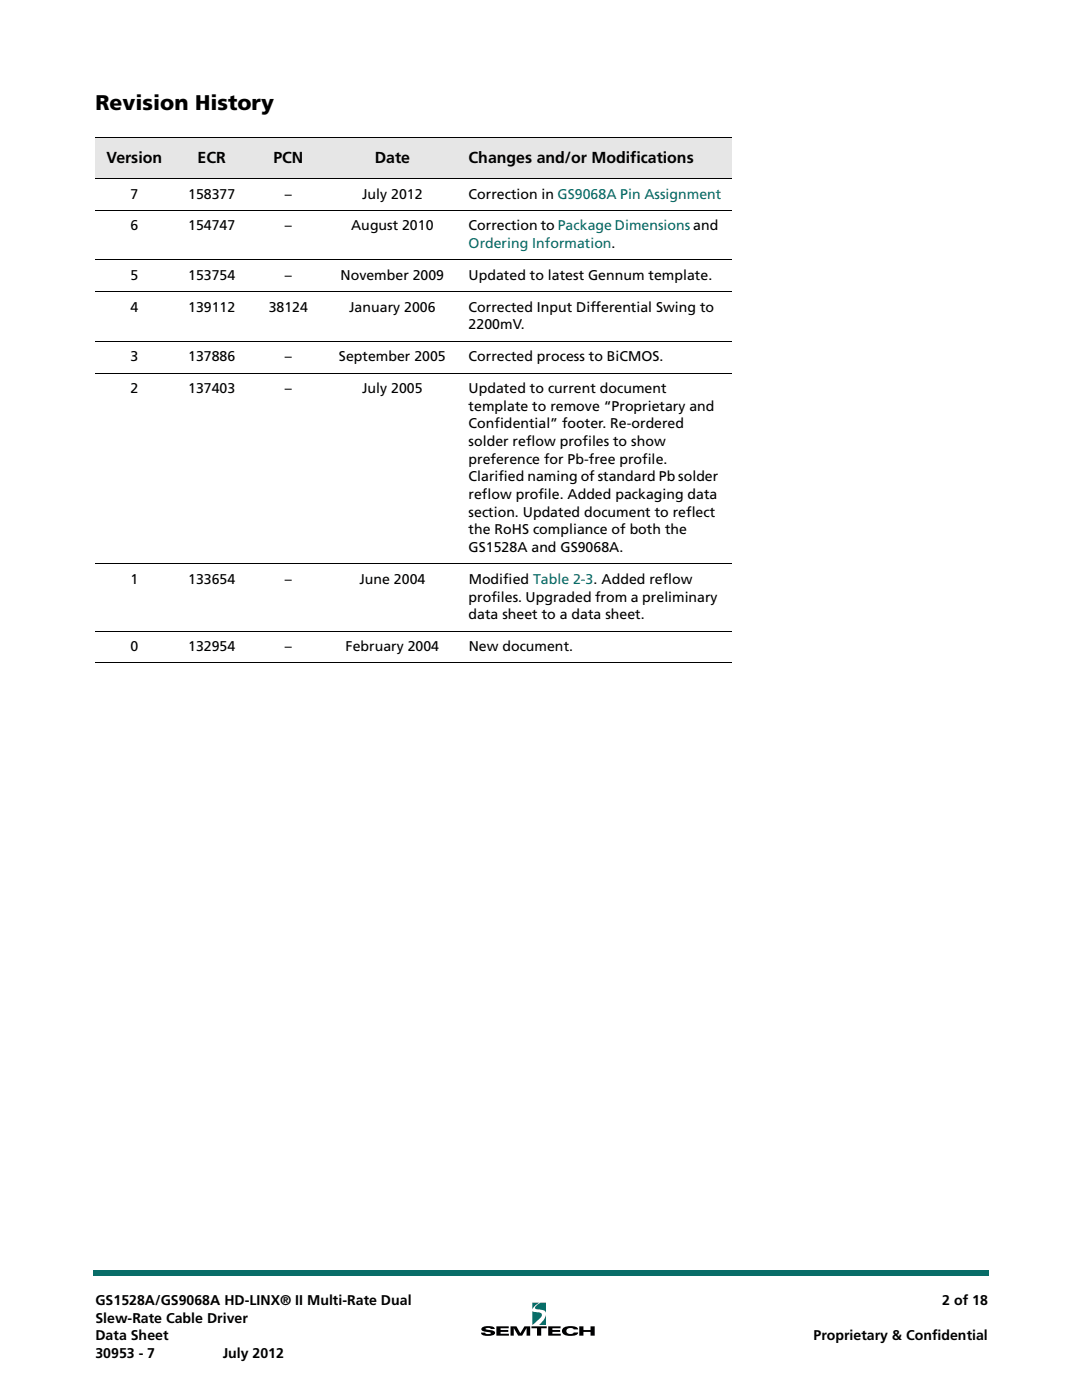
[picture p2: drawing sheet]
<svg xmlns="http://www.w3.org/2000/svg" width="216mm" height="279mm" viewBox="0 0 216 279" stroke-linecap="round" stroke-linejoin="round" font-family="sans-serif">
<defs><g id="words">
<text font-size="4.2" x="19" y="21.9">Revision History</text>
<g font-size="3.2">
<text x="21.3" y="32.4">Version</text>
<text x="39.4" y="32.4">ECR</text>
<text x="54.5" y="32.4">PCN</text>
<text x="74.8" y="32.4">Date</text>
<text x="93.5" y="32.4">Changes and/or Modifications</text>
</g>
<g font-size="2.8">
<text x="26" y="39.6">7</text>
<text x="37.5" y="39.6">158377</text>
<text x="56.8" y="39.6">–</text>
<text x="72.3" y="39.6">July 2012</text>
<text x="93.5" y="39.6">Correction in GS9068A Pin Assignment</text>
<text x="26" y="46">6</text>
<text x="37.5" y="46">154747</text>
<text x="56.8" y="46">–</text>
<text x="70.1" y="46">August 2010</text>
<text x="93.5" y="46">Correction to Package Dimensions and</text>
<text x="26" y="55.9">5</text>
<text x="37.5" y="55.9">153754</text>
<text x="56.8" y="55.9">–</text>
<text x="67.9" y="55.9">November 2009</text>
<text x="93.5" y="55.9">Updated to latest Gennum template.</text>
<text x="26" y="62.2">4</text>
<text x="37.5" y="62.2">139112</text>
<text x="53.6" y="62.2">38124</text>
<text x="69.7" y="62.2">January 2006</text>
<text x="93.5" y="62.2">Corrected Input Differential Swing to</text>
<text x="93.5" y="65.7">2200mV.</text>
<text x="26" y="72.1">3</text>
<text x="37.5" y="72.1">137886</text>
<text x="56.8" y="72.1">–</text>
<text x="67.6" y="72.1">September 2005</text>
<text x="93.5" y="72.1">Corrected process to BiCMOS.</text>
<text x="26" y="78.4">2</text>
<text x="37.5" y="78.4">137403</text>
<text x="56.8" y="78.4">–</text>
<text x="72.3" y="78.4">July 2005</text>
<text x="93.5" y="82">template to remove “Proprietary and</text>
<text x="93.5" y="78.4">Updated to current document</text>
<text x="93.5" y="89">solder reflow profiles to show</text>
<text x="93.5" y="85.5">Confidential” footer. Re-ordered</text>
<text x="93.5" y="92.5">preference for Pb-free profile.</text>
<text x="93.5" y="99.6">reflow profile. Added packaging data</text>
<text x="93.5" y="96.1">Clarified naming of standard Pb solder</text>
<text x="93.5" y="103.1">section. Updated document to reflect</text>
<text x="93.5" y="106.7">the RoHS compliance of both the</text>
<text x="93.5" y="110.2">GS1528A and GS9068A.</text>
<text x="26" y="116.5">1</text>
<text x="37.5" y="116.5">133654</text>
<text x="56.8" y="116.5">–</text>
<text x="71.7" y="116.5">June 2004</text>
<text x="93.5" y="116.5">Modified Table 2-3. Added reflow</text>
<text x="93.5" y="123.6">data sheet to a data sheet.</text>
<text x="93.5" y="120.1">profiles. Upgraded from a preliminary</text>
<text x="26" y="129.9">0</text>
<text x="37.5" y="129.9">132954</text>
<text x="56.8" y="129.9">–</text>
<text x="69" y="129.9">February 2004</text>
<text x="93.5" y="129.9">New document.</text>
<text x="19" y="260.5">GS1528A/GS9068A HD-LINX® II Multi-Rate Dual</text>
<text x="19" y="264">Slew-Rate Cable Driver</text>
<text x="188" y="260.5">2 of 18</text>
<text x="19" y="267.5">Data Sheet</text>
<text x="162.3" y="267.5">Proprietary &amp; Confidential</text>
<text x="19" y="271">30953 - 7</text>
<text x="44.4" y="271">July 2012</text>
</g>
<text font-size="2.8" fill="#086d68" x="93.5" y="49.5">Ordering Information.</text>
</g></defs>
<g fill="#086d68">
<path d="M18.5 253.5h.5v1.1h-.5z"/>
<path d="M19 253.5h178.4v1.1h-178.4z"/>
</g>
<g fill="#fff">
<path d="M6.3 0h203.2v9.5h-203.2z"/>
<path d="M6.8 .5h201.9v8.1h-201.9z"/>
<path d="M95.2 258.6h24.3v9.5h-24.3z"/>
<path d="M96 260h22.7v6.6h-22.7z"/>
</g>
<g fill="#006a64">
<path d="M107.1 260.5a1.93 1.93 0 0 1 1.8-.5v2a1.33 1.33 0 0 0-1.4-.7 .54 .54 0 0 1-.7-.4z"/>
<path d="M106.2 261.7l1 .2a.67 .67 0 0 1 .9 .8l-1.9 1.7z"/>
<path d="M108.9 262.4v2h-1.3a3.8 3.8 0 0 0 1.3-2z"/>
<path d="M106.2 260h1.4l-.9 .6-.5 .7z"/>
</g>
<g fill="#000001">
<path d="M96.1 265a2.35 2.35 0 0 1 2.6 0v.2h-.8l-.5-.2-.5 .2 .9 .2a.68 .68 0 0 1 .9 .9l-.6 .2-.8 .1a1.04 1.04 0 0 1-1.3-.6h.8a.79 .79 0 0 0 1.2 0l-1-.2a.71 .71 0 0 1-.9-.8z"/>
<path d="M99 264.7h2.5v.4h-1.6v.3h1.5v.4h-1.5v.4h1.6v.4h-2.5z"/>
<path d="M101.9 264.7h1.1l.8 1.4 .9-1.4h1.1v1.9h-.7v-1.6l-.9 1.6h-.8l-.9-1.6v1.6h-.6z"/>
<path d="M106 264.7h3.1v.4h-1.1v1.5h-.8v-1.5h-1.2z"/>
<path d="M109.4 264.7h2.5v.4h-1.7v.3h1.6v.4h-1.6v.4h1.7v.4h-2.5z"/>
<path d="M112.4 265a2.9 2.9 0 0 1 2.9 .1l.1 .2h-.9a.79 .79 0 0 0-.9-.3 .79 .79 0 0 0-.5 .9 .92 .92 0 0 0 1.4 0h.9a1.78 1.78 0 0 1-2.2 .7 .92 .92 0 0 1-1-.5 .92 .92 0 0 1 .2-1.1z"/>
<path d="M115.6 264.7h.8v.7h1.4v-.7h.9v1.9h-.9v-.8h-1.4v.8h-.8z"/>
</g>
<g fill="#e6e6e6">
<path d="M19 27.5h15.6v8.1h-15.6z"/>
<path d="M34.6 27.5h15.3v8.1h-15.3z"/>
<path d="M49.9 27.5h15.3v8.1h-15.3z"/>
<path d="M65.2 27.5h26.2v8.1h-26.2z"/>
<path d="M91.4 27.5h54.6v8.1h-54.6z"/>
</g>
<path d="M19 27.5h127M19 35.6h127M19 42h127M19 51.9h127M19 58.2h127M19 68.1h127M19 74.4h127M19 112.5h127M19 125.9h127M19 132.3h127" fill="none" stroke="#000" stroke-width=".2"/>
<use href="#words"/>
</svg>
